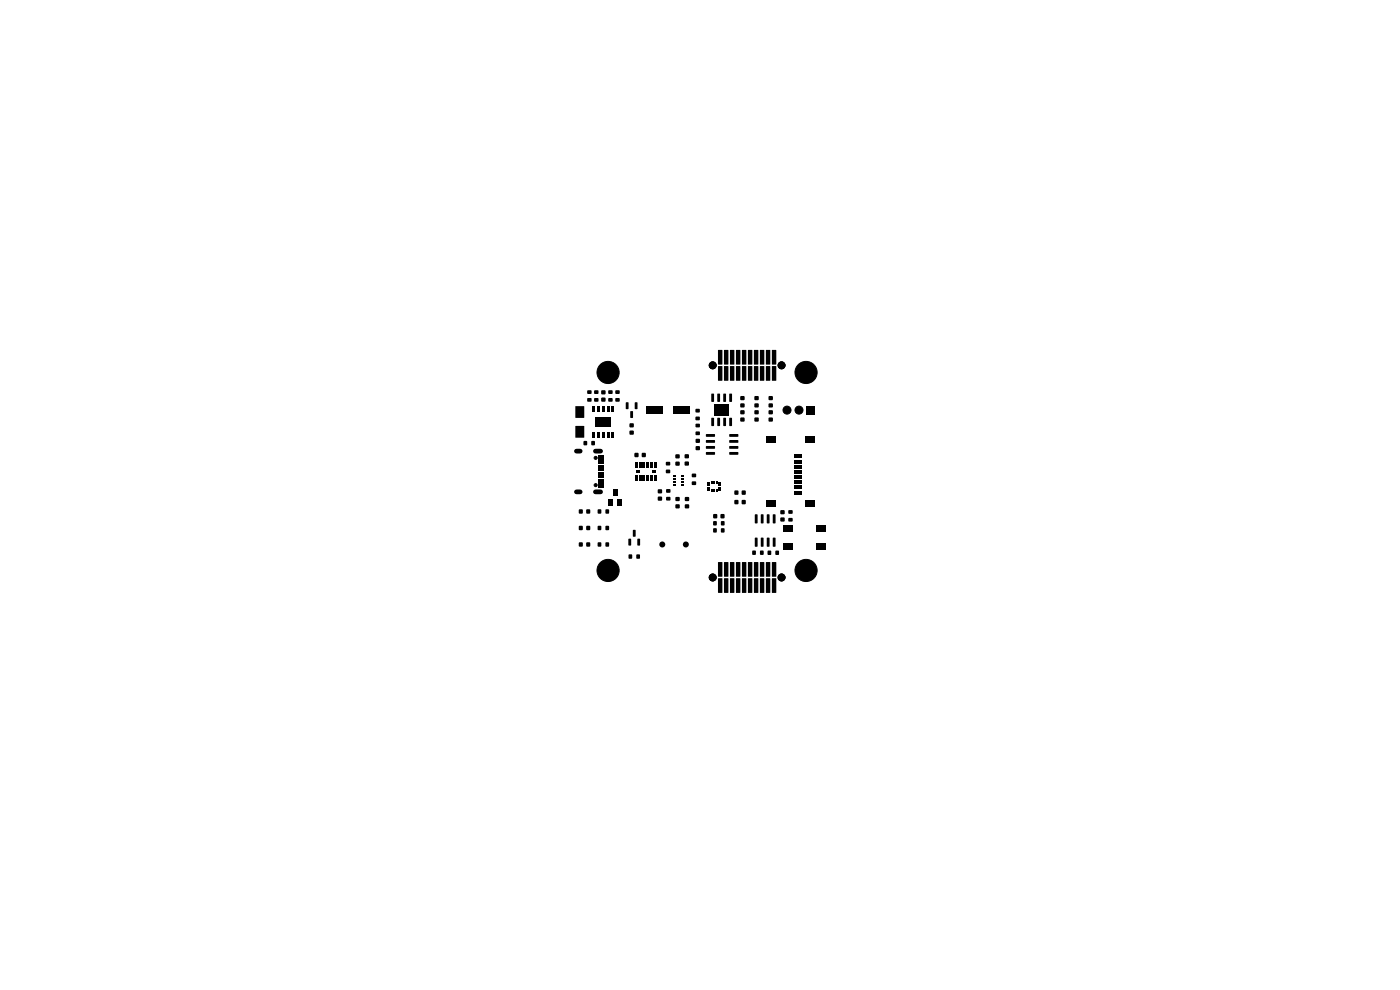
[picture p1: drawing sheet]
<svg xmlns="http://www.w3.org/2000/svg" width="297mm" height="210mm" viewBox="0 0 297 210" stroke-linecap="round" stroke-linejoin="round" font-family="sans-serif">
<g fill="#000" stroke="#000" stroke-width=".21">
<circle cx="129" cy="79" r="2.35"/>
<circle cx="129" cy="79" r="1.55"/>
<circle cx="151.2" cy="77.5" r=".71"/>
<circle cx="151.2" cy="77.5" r=".75"/>
<circle cx="165.8" cy="77.5" r=".75"/>
<circle cx="165.8" cy="77.5" r=".71"/>
<circle cx="171" cy="79" r="2.35"/>
<circle cx="171" cy="79" r="1.55"/>
<circle cx="126.4" cy="97.1" r=".32"/>
<circle cx="167" cy="87" r=".85"/>
<circle cx="169.5" cy="87" r=".85"/>
<circle cx="126.4" cy="102.9" r=".32"/>
<circle cx="129" cy="121" r="2.35"/>
<circle cx="129" cy="121" r="1.55"/>
<circle cx="151.2" cy="122.5" r=".71"/>
<circle cx="151.2" cy="122.5" r=".75"/>
<circle cx="165.8" cy="122.5" r=".75"/>
<circle cx="165.8" cy="122.5" r=".71"/>
<circle cx="171" cy="121" r="2.35"/>
<circle cx="171" cy="121" r="1.55"/>
</g>
<g fill="#000">
<path d="M152.3 74.3h.9v3h-.9zM153.6 74.3h.9v3h-.9zM154.9 74.3h.9l-.1 3h-.8zM156.2 74.3h.9l-.1 3h-.9zM157.4 74.3h.9v3h-.9zM158.7 74.3h.9l-.1 3h-.8zM160 74.3h.9l-.1 3h-.9zM161.2 74.3h.9v3h-.9zM162.5 74.3h.9v3h-.9zM163.8 74.3h.9l-.1 3h-.8zM122.1 90.4h1.8v2.4h-1.8zM122.1 86.2h1.8v2.4h-1.8z"/>
<path d="M123.8 93.6h.7v.8h-.7zM124.6 82.8h.9v.7h-.9zM124.6 84.5h.9v.7h-.9zM125.5 93.6h.7v.8h-.7zM126.1 84.5h.8v.7h-.8zM126.1 82.8h.8v.7h-.8zM125.7 91.8h.6v1.1h-.6zM125.7 86.3h.6v1.1h-.6zM126.9 96.5h1.1v.3h-1.1zM126.9 97.3h1.1v.3h-1.1zM126.9 98.6h1.1v.3h-1.1zM126.9 99.6h1.1v.3h-1.1z"/>
<path d="M126.9 99.1h1.1v.3h-1.1zM126.9 98.1h1.1v.3h-1.1zM126.9 97.6h1.1v.3h-1.1zM126.9 96.8h1.1v.3h-1.1zM126.7 91.8h.6v1.1h-.6zM126.7 86.3h.6v1.1h-.6zM127.6 82.8h.8v.8h-.8zM127.6 84.4h.8v.8h-.8zM127.7 91.8h.6v1.1h-.6zM127.7 86.3h.6v1.1h-.6zM129.1 84.5h.8v.7h-.8zM129.1 82.8h.8v.7h-.8z"/>
<path d="M128.7 91.8h.6v1.1h-.6zM128.7 86.3h.6v1.1h-.6zM126.3 88.5h3.4v2.1h-3.4zM129.7 91.8h.6v1.1h-.6zM129.7 86.3h.6v1.1h-.6zM130.6 84.5h.8v.7h-.8zM130.6 82.8h.8v.7h-.8zM132.8 85.4h.5v1.4l-.5-.1zM133.7 87.2l.6 .1-.1 1.4-.5-.1zM133.6 89.8h.8v.8h-.8zM133.6 91.4h.8v.8h-.8zM134.8 98.1h.4v1.1h-.4z"/>
<path d="M134.9 99.8h.8v.5h-.8zM134.7 85.4h.5v1.4l-.5-.1zM134.6 96.1h.8v.8h-.8zM135.6 98.1h.4v1.1h-.4zM136.4 98.1h.4v1.1h-.4zM136.2 96.1h.8v.8h-.8zM137.1 86.2h3.5v1.6h-3.5zM137.2 98.1h.4v1.1h-.4zM138 98.1h.4v1.1h-.4zM138.3 99.8h.8v.5h-.8zM138.8 98.1h.4v1.1h-.4zM141.3 98h.8v.7h-.8z"/>
<path d="M142.8 86.2h3.4v1.6h-3.4zM143.3 98h.8v.7h-.8zM143.3 96.4h.8v.8h-.8zM145.3 98h.8v.7h-.8zM145.3 96.4h.8v.8h-.8zM147.6 86.8h.8v.7h-.8zM147.6 88.4h.8v.7h-.8zM147.6 93.1h.8v.8h-.8zM147.6 94.7h.8v.8h-.8zM147.6 89.9h.8v.7h-.8zM147.6 91.6h.8v.7h-.8zM150.9 88.7h.6l-.1 1.7-.5-.1z"/>
<path d="M150.9 83.5l.6 .1-.1 1.7-.5-.1zM149.8 92.1h1.8l.1 .5-1.9 .1zM149.8 93.4l1.8-.1 .1 .5-1.9 .1zM149.8 94.7l1.8-.1 .1 .5-1.9 .1zM149.8 95.9h1.8l.1 .5-1.9 .1zM152.2 88.7h.5v1.7l-.5-.1zM152.2 83.5l.5 .1v1.7l-.5-.1zM152.3 77.7h.9v3.1l-.9-.1zM153.5 88.7h.5l-.1 1.7-.5-.1zM153.5 83.5l.5 .1-.1 1.7-.5-.1zM153.6 77.7h.9v3.1l-.9-.1zM151.5 85.7h3.1v2.4h-3.1z"/>
<path d="M154.7 88.7h.6l-.1 1.7-.5-.1zM154.7 83.5l.6 .1-.1 1.7-.5-.1zM154.9 77.7h.9l-.1 3.1-.8-.1zM154.7 95.9h1.9v.5l-1.8 .1zM154.7 94.7l1.9-.1v.5l-1.8 .1zM154.7 93.4l1.9-.1v.5l-1.8 .1zM154.7 92.1h1.9v.5l-1.8 .1zM156.2 77.7h.9l-.1 3.1-.9-.1zM157.1 85.6h.8v.8h-.8zM157.1 84.1h.8v.7h-.8zM157.1 88.6h.8v.8h-.8zM157.1 87.1h.8v.7h-.8z"/>
<path d="M157.4 77.7h.9v3.1l-.9-.1zM158.7 77.7h.9l-.1 3.1-.8-.1zM160.1 85.6h.8v.8h-.8zM160.1 84.1h.8v.7h-.8zM160.1 87.1h.8v.7h-.8zM160.1 88.6h.8v.8h-.8zM160 77.7h.9l-.1 3.1-.9-.1zM161.2 77.7h.9v3.1l-.9-.1zM163.1 85.6h.8v.8h-.8zM163.1 84.1h.8v.7h-.8zM162.5 77.7h.9v3.1l-.9-.1zM163.1 87.1h.8v.7h-.8z"/>
<path d="M163.1 88.6h.8v.8h-.8zM162.5 92.4h2v1.5h-2zM163.8 77.7h.9l-.1 3.1-.8-.1zM168.4 96.4h1.5v.8h-1.5zM168.4 97.5h1.5v.8h-1.5zM168.4 98.6h1.5v.8h-1.5zM171.2 86.2h1.7v1.7h-1.7zM170.8 92.4h2v1.5h-2zM122.8 111.6h.8v.8h-.8zM122.8 115.1h.8v.8h-.8zM122.8 108.1h.8v.8h-.8zM124.4 111.6h.8v.8h-.8z"/>
<path d="M124.4 115.1h.8v.8h-.8zM124.4 108.1h.8v.8h-.8zM126.8 108.1h.7v.8h-.7zM126.8 111.6h.7v.8h-.7zM126.8 115.1h.7v.8h-.7zM126.9 100.1h1.1v.3h-1.1zM126.9 101.1h1.1v.3h-1.1zM126.9 102.4h1.1v.3h-1.1zM126.9 103.2h1.1v.3h-1.1zM126.9 102.9h1.1v.3h-1.1zM126.9 102.1h1.1v.3h-1.1zM126.9 101.6h1.1v.3h-1.1z"/>
<path d="M126.9 100.6h1.1v.3h-1.1zM128.5 108.1h.7v.8h-.7zM128.5 111.6h.7v.8h-.7zM128.5 115.1h.7v.8h-.7zM129.1 105.9h.9v1.4h-.9zM130.1 103.8h.8v1.4h-.8zM131 105.9h.9v1.4h-.9zM133.4 117.6h.7v.9h-.7zM133.3 114.3l.6 .1-.1 1.3-.5-.1zM134.3 112.4l.5 .1v1.4l-.5-.1zM134.8 100.8h.4v1.1h-.4zM135 117.6h.7v.9h-.7z"/>
<path d="M135.2 114.3l.6 .1-.1 1.3-.5-.1zM135.6 100.8h.4v1.1h-.4zM136.4 100.8h.4v1.1h-.4zM137.2 100.8h.4v1.1h-.4zM138 100.8h.4v1.1h-.4zM138.8 100.8h.4v1.1h-.4zM139.6 103.8h.8v.8h-.8zM139.6 105.4h.8v.8h-.8zM141.3 99.7h.8v.6h-.8zM141.4 103.8h.8v.7h-.8zM141.4 105.4h.8v.7h-.8zM142.8 102.7h.5v.3h-.5z"/>
<path d="M142.8 102h.5v.4h-.5zM142.8 101.4h.5v.3h-.5zM142.8 100.7h.5v.4h-.5zM143.3 105.5h.8v.7h-.8zM143.3 107h.8v.8h-.8zM144.4 100.7h.5v.4h-.5zM144.4 101.4h.5v.3h-.5zM144.4 102h.5v.4h-.5zM144.4 102.7h.5v.3h-.5zM145.3 105.5h.8v.7h-.8zM145.3 107h.8v.8h-.8zM146.8 102.2h.8v.6h-.8z"/>
<path d="M146.8 100.5h.8v.7h-.8zM150.1 102.3h.5v.3h-.5zM150.1 102.8h.5v.3h-.5zM150.1 103.3h.5v.3h-.5zM150.1 103.8h.5v.3h-.5zM150.9 103.8h.3v.6h-.3zM150.9 102h.3v.5h-.3zM151.3 109.1h.8v.8h-.8zM151.4 103.8h.3v.6h-.3zM151.4 102h.3v.5h-.3zM151.9 103.8h.3v.6h-.3zM151.9 102h.3v.5h-.3z"/>
<path d="M151.3 112.1h.7v.8h-.7zM151.3 110.6h.7v.8h-.7zM152.9 109.1h.8v.8h-.8zM152.5 103.8h.5v.3h-.5zM152.5 103.3h.5v.3h-.5zM152.5 102.8h.5v.3h-.5zM152.5 102.3h.5v.3h-.5zM153 112.1h.7v.8h-.7zM153 110.6h.7v.8h-.7zM155.8 104.1h.8v.8h-.8zM155.8 106.1h.8v.8h-.8zM157.4 104.1h.8v.8h-.8z"/>
<path d="M157.4 106.1h.8v.8h-.8zM159.6 116.8h.7v.9h-.7zM160.2 114.1h.5l-.1 1.9-.5-.1zM160.2 109.1l.5 .1-.1 1.8-.5-.1zM161.3 116.8h.7v.9h-.7zM161.4 114.1h.6l-.1 1.9-.5-.1zM161.4 109.1l.6 .1-.1 1.8-.5-.1zM162.9 116.8h.7v.9h-.7zM162.7 114.1h.5v1.9l-.5-.1zM162.7 109.1l.5 .1v1.8l-.5-.1zM164 114.1h.5l-.1 1.9-.5-.1zM164 109.1l.5 .1-.1 1.8-.5-.1z"/>
<path d="M164.5 116.8h.7v.9h-.7zM162.5 106.2h2v1.4h-2zM165.6 109.8h.8v.8h-.8zM165.6 108.3h.8v.7h-.8zM166.2 111.3h2v1.4h-2zM166.2 115.3h2v1.4h-2zM167.3 108.3h.8v.6h-.8zM167.3 109.9h.8v.7h-.8zM168.4 99.7h1.5v.8h-1.5zM168.4 100.8h1.5v.8h-1.5zM168.4 101.9h1.5v.8h-1.5zM168.4 103h1.5v.8h-1.5z"/>
<path d="M168.4 104.1h1.5v.8h-1.5zM170.8 106.2h2v1.4h-2zM173.2 111.3h2v1.4h-2zM173.2 115.3h2v1.4h-2zM152.3 119.3h.9v3h-.9zM152.3 122.7h.9v3.1l-.9-.1zM153.6 119.3h.9v3h-.9zM153.6 122.7h.9v3.1l-.9-.1zM154.9 119.3h.9l-.1 3h-.8zM154.9 122.7h.9l-.1 3.1-.8-.1zM156.2 119.3h.9l-.1 3h-.9zM156.2 122.7h.9l-.1 3.1-.9-.1z"/>
<path d="M157.4 119.3h.9v3h-.9zM157.4 122.7h.9v3.1l-.9-.1zM158.7 119.3h.9l-.1 3h-.8zM158.7 122.7h.9l-.1 3.1-.8-.1zM160 119.3h.9l-.1 3h-.9zM160 122.7h.9l-.1 3.1-.9-.1zM161.2 119.3h.9v3h-.9zM161.2 122.7h.9v3.1l-.9-.1zM162.5 119.3h.9v3h-.9zM162.5 122.7h.9v3.1l-.9-.1zM163.8 119.3h.9l-.1 3h-.8zM163.8 122.7h.9l-.1 3.1-.8-.1z"/>
<circle cx="140.5" cy="115.5" r=".63"/>
<circle cx="145.5" cy="115.5" r=".63"/>
</g>
<path d="M122.3 95.7h.8M126.3 95.7h1.1M122.3 104.3h.8M126.3 104.3h1.1" fill="none" stroke="#000" stroke-width="1"/>
</svg>
